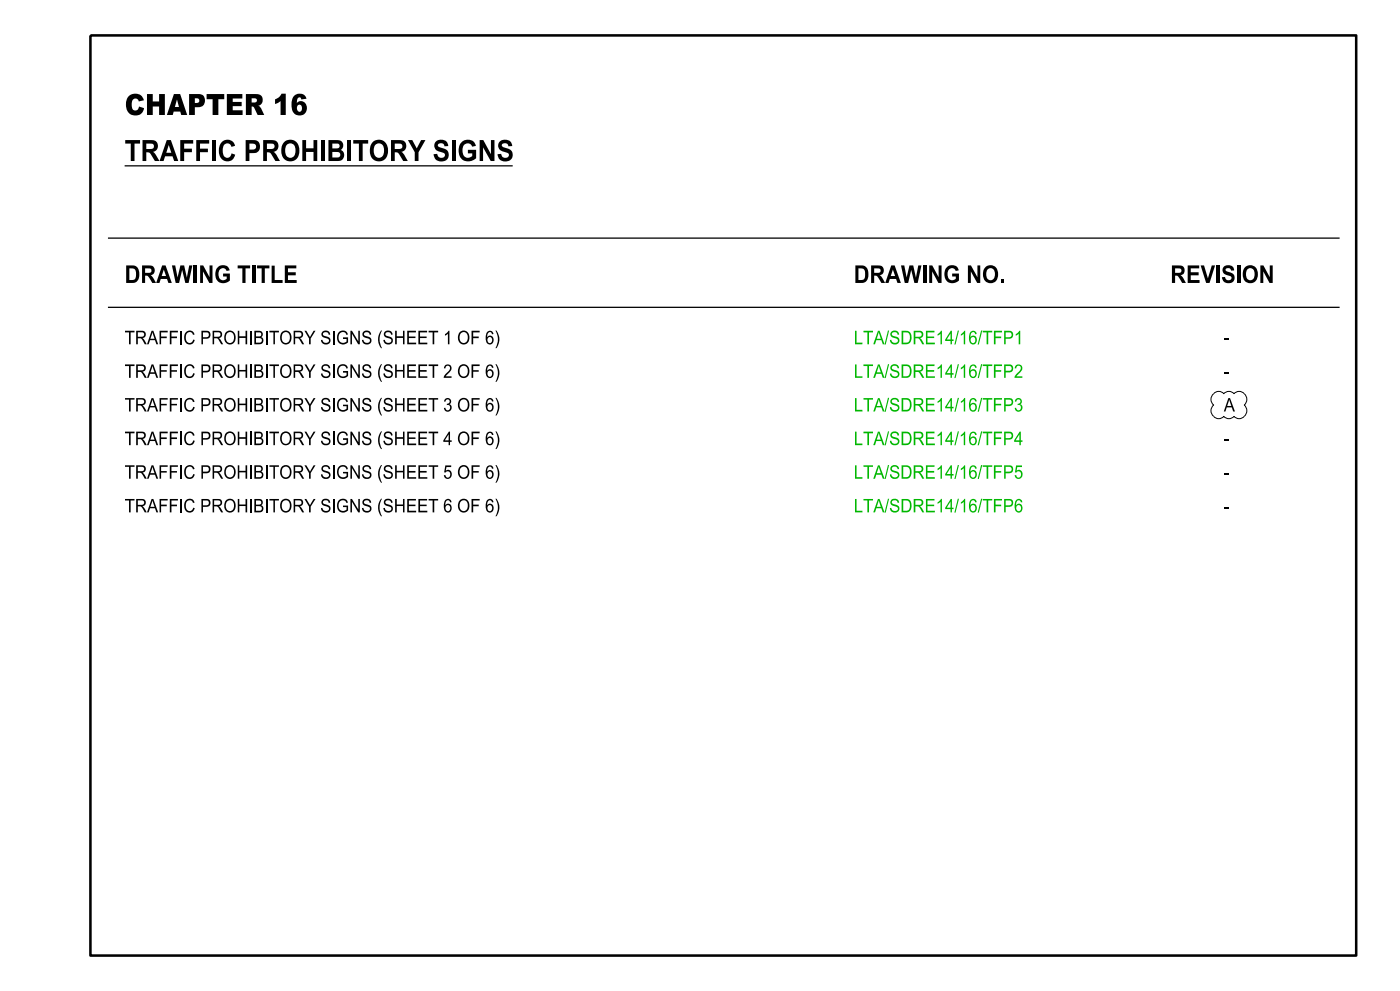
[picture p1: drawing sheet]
<svg xmlns="http://www.w3.org/2000/svg" width="420mm" height="297mm" viewBox="0 0 420 297" stroke-linecap="round" stroke-linejoin="round" font-family="sans-serif">
<defs><g id="words">
<g font-size="6.3">
<text x="37.4" y="34.5">CHAPTER 16</text>
<text x="37.4" y="48.3">TRAFFIC PROHIBITORY SIGNS</text>
</g>
<g font-size="5.2">
<text x="37.4" y="84.8">DRAWING TITLE</text>
<text x="256.1" y="84.8">DRAWING NO.</text>
<text x="351.1" y="84.8">REVISION</text>
</g>
<g font-size="4">
<text x="37.4" y="103.2">TRAFFIC PROHIBITORY SIGNS (SHEET 1 OF 6)</text>
<text x="367.1" y="103.2">-</text>
<text x="37.4" y="113.2">TRAFFIC PROHIBITORY SIGNS (SHEET 2 OF 6)</text>
<text x="367.1" y="113.2">-</text>
<text x="37.4" y="123.3">TRAFFIC PROHIBITORY SIGNS (SHEET 3 OF 6)</text>
<text x="367.1" y="123.3">A</text>
<text x="37.4" y="133.4">TRAFFIC PROHIBITORY SIGNS (SHEET 4 OF 6)</text>
<text x="367.1" y="133.4">-</text>
<text x="37.4" y="143.5">TRAFFIC PROHIBITORY SIGNS (SHEET 5 OF 6)</text>
<text x="367.1" y="143.5">-</text>
<text x="37.4" y="153.6">TRAFFIC PROHIBITORY SIGNS (SHEET 6 OF 6)</text>
<text x="367.1" y="153.6">-</text>
</g>
<g font-size="4" fill="#00b700">
<text x="256.1" y="103.2">LTA/SDRE14/16/TFP1</text>
<text x="256.1" y="113.2">LTA/SDRE14/16/TFP2</text>
<text x="256.1" y="123.3">LTA/SDRE14/16/TFP3</text>
<text x="256.1" y="133.4">LTA/SDRE14/16/TFP4</text>
<text x="256.1" y="143.5">LTA/SDRE14/16/TFP5</text>
<text x="256.1" y="153.6">LTA/SDRE14/16/TFP6</text>
</g>
</g></defs>
<path d="M37.4 49.7h116.4M32.4 71.4h369.5M32.4 92.1h369.5" fill="none" stroke="#000" stroke-width=".38"/>
<path d="M364.3 117.8a2 2 0 0 1 2.8 .2 2.02 2.02 0 0 1 3.1 0 2.29 2.29 0 0 1 3.2 .2 2.29 2.29 0 0 1-.1 3.2 2.29 2.29 0 0 1 .1 3.2 2.29 2.29 0 0 1-3.2 .2 2.02 2.02 0 0 1-3.1 0 2.27 2.27 0 0 1-3.2-.2 2.27 2.27 0 0 1 .2-3.2 2.25 2.25 0 0 1 .2-3.6z" fill="none" stroke="#000" stroke-width=".3"/>
<path d="M27.1 10.6h379.8v275.8h-379.8z" fill="none" stroke="#000" stroke-width=".76" stroke-linecap="butt"/>
<use href="#words"/>
</svg>
